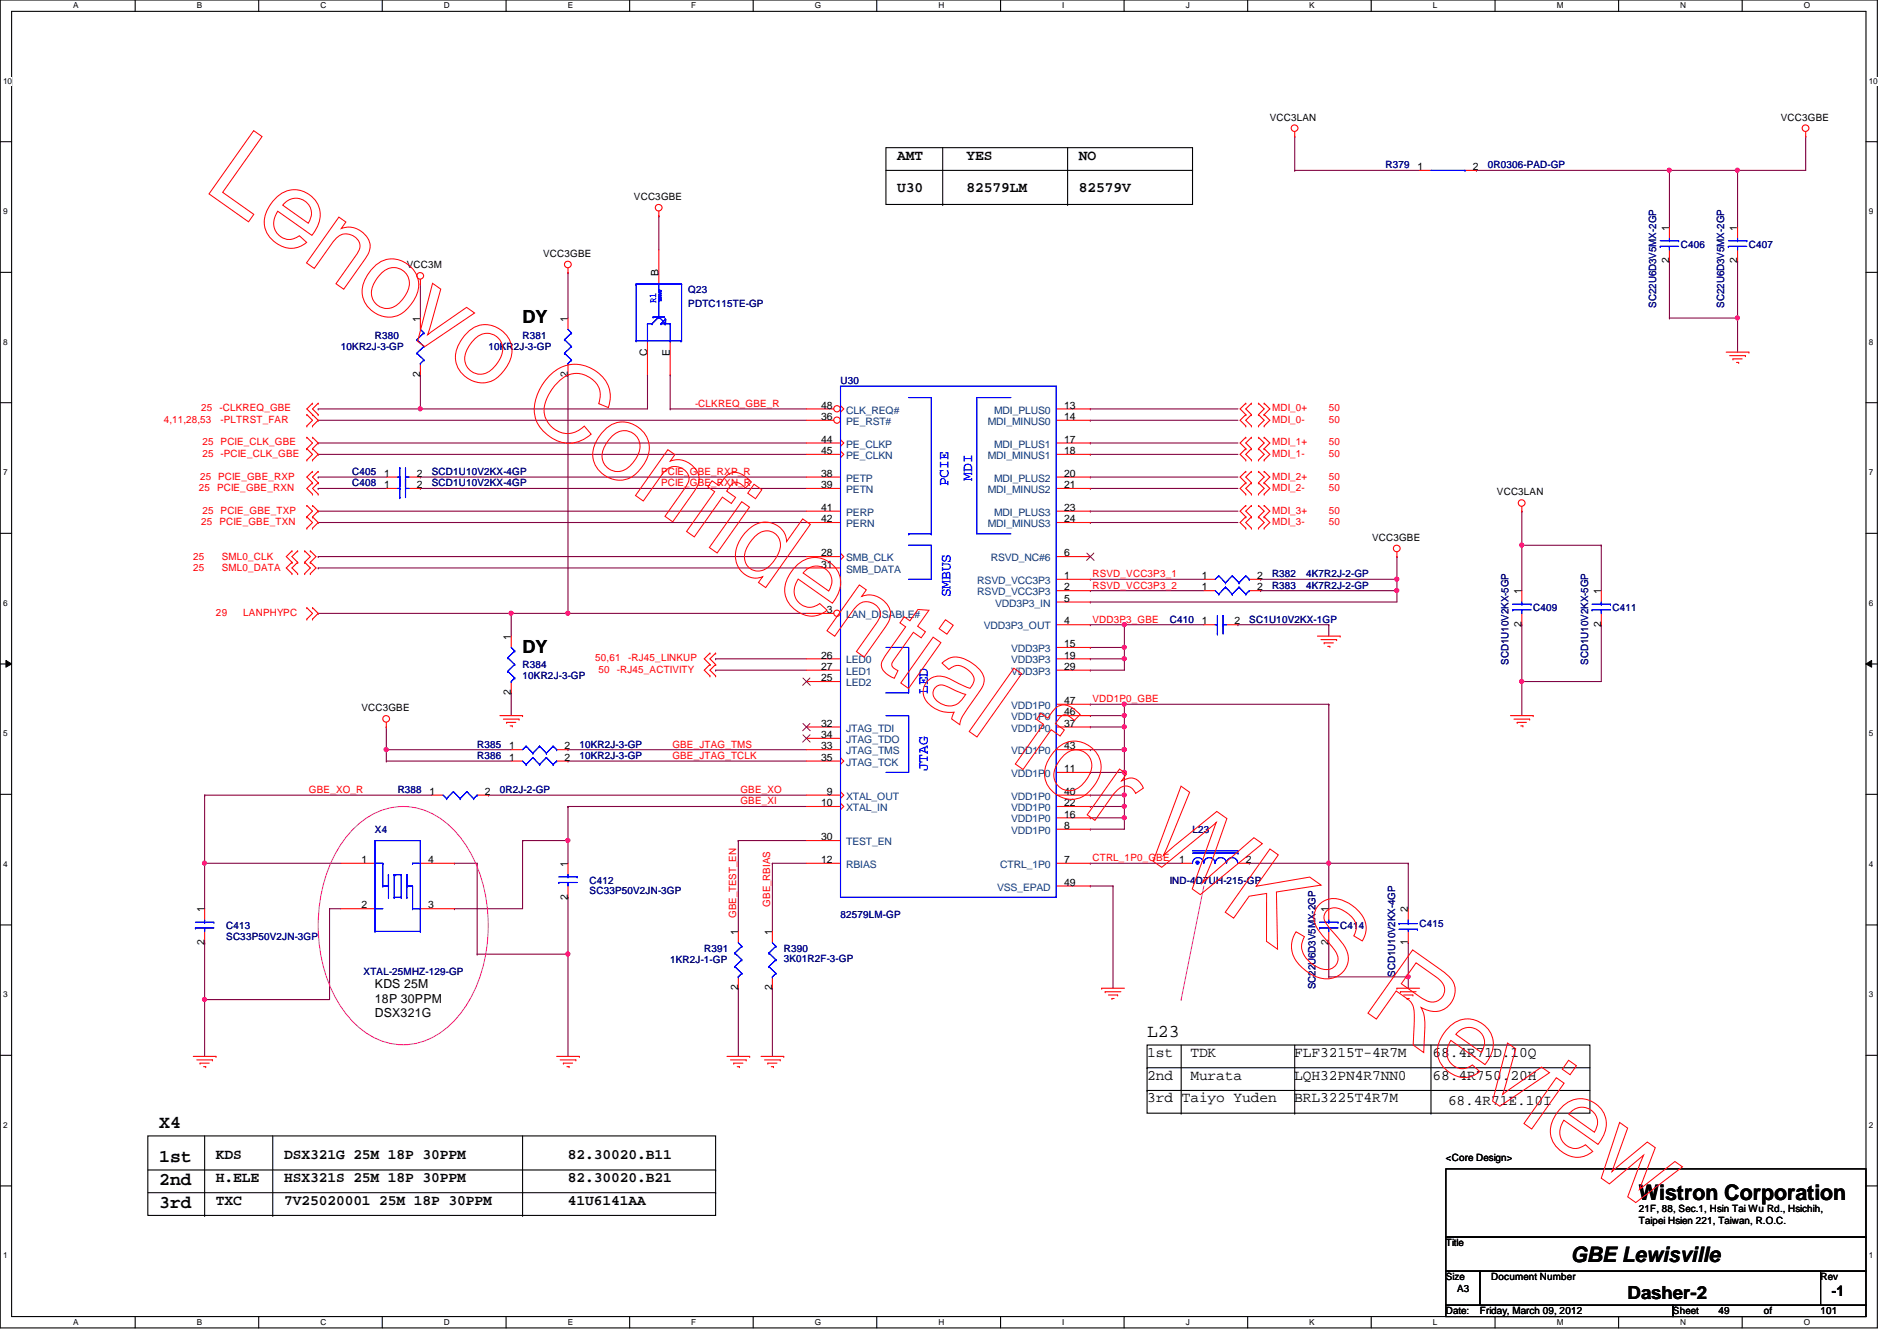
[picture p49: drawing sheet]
<svg xmlns="http://www.w3.org/2000/svg" width="297mm" height="210mm" viewBox="0 0 297 210" stroke-linecap="round" stroke-linejoin="round" font-family="sans-serif">
<defs><g id="words">
<g font-size="3.3">
<text x="256.6" y="187.9">Wistron Corporation</text>
<text x="246" y="197.6">GBE Lewisville</text>
</g>
<g font-size="2.8">
<text x="81.8" y="50.6">DY</text>
<text x="81.8" y="102.2">DY</text>
<text x="179.6" y="162.3">L23</text>
<text x="24.9" y="176.6">X4</text>
<text x="24.9" y="181.9">1st</text>
<text x="24.9" y="185.5">2nd</text>
<text x="24.9" y="189.1">3rd</text>
<text x="254.8" y="203.4">Dasher-2</text>
</g>
<g font-size="2.3">
<text x="140.5" y="25">AMT</text>
<text x="151.3" y="25">YES</text>
<text x="168.9" y="25">NO</text>
<text x="140.5" y="30.1">U30</text>
<text x="151.3" y="30.1">82579LM</text>
<text x="168.9" y="30.1">82579V</text>
<text x="179.6" y="165.4">1st</text>
<text x="186.4" y="165.4">TDK</text>
<text x="202.6" y="165.4">FLF3215T-4R7M</text>
<text x="224.3" y="165.4">68.4R71D.10Q</text>
<text x="179.6" y="169">2nd</text>
<text x="179.6" y="172.6">3rd Taiyo Yuden</text>
<text x="186.4" y="169">Murata</text>
<text x="202.6" y="169">LQH32PN4R7NN0</text>
<text x="202.6" y="172.6">BRL3225T4R7M</text>
<text x="224.3" y="169">68.4R750.20H</text>
<text x="226.7" y="172.9">68.4R71E.10I</text>
<text x="33.8" y="181.4">KDS</text>
<text x="33.8" y="185">H.ELE</text>
<text x="44.5" y="181.4">DSX321G 25M 18P 30PPM</text>
<text x="44.5" y="185">HSX321S 25M 18P 30PPM</text>
<text x="88.9" y="181.4">82.30020.B11</text>
<text x="88.9" y="185">82.30020.B21</text>
<text x="33.8" y="188.6">TXC</text>
<text x="44.5" y="188.6">7V25020001 25M 18P 30PPM</text>
<text x="88.9" y="188.6">41U6141AA</text>
<text x="286.8" y="202.9">-1</text>
</g>
<g font-size="2.3" fill="#00f">
<text x="148.5" y="76.1" transform="rotate(-90 148.5 76.1)">PCIE</text>
<text x="152.2" y="75.2" transform="rotate(-90 152.2 75.2)">MDI</text>
<text x="148.8" y="93.5" transform="rotate(-90 148.8 93.5)">SMBUS</text>
<text x="145.3" y="108.6" transform="rotate(-90 145.3 108.6)">LED</text>
<text x="145.3" y="120.7" transform="rotate(-90 145.3 120.7)">JTAG</text>
</g>
<g font-size="1.9">
<text x="58.7" y="154.7">KDS 25M</text>
<text x="58.7" y="157">18P 30PPM</text>
<text x="58.7" y="159.3">DSX321G</text>
</g>
<g font-size="1.6">
<text x="198.8" y="18.9">VCC3LAN</text>
<text x="278.8" y="18.9">VCC3GBE</text>
<text x="222" y="26.6">1</text>
<text x="230.6" y="26.6">2</text>
<text x="99.3" y="31.3">VCC3GBE</text>
<text x="63.7" y="42">VCC3M</text>
<text x="85" y="40.2">VCC3GBE</text>
<text x="261.4" y="41.2" transform="rotate(-90 261.4 41.2)">2</text>
<text x="261.4" y="36.1" transform="rotate(-90 261.4 36.1)">1</text>
<text x="272" y="41.2" transform="rotate(-90 272 41.2)">2</text>
<text x="272" y="36.1" transform="rotate(-90 272 36.1)">1</text>
<text x="103.1" y="43.2" transform="rotate(-90 103.1 43.2)">B</text>
<text x="65.8" y="50.3" transform="rotate(-90 65.8 50.3)">1</text>
<text x="88.9" y="50.3" transform="rotate(-90 88.9 50.3)">1</text>
<text x="65.8" y="59" transform="rotate(-90 65.8 59)">2</text>
<text x="88.9" y="59" transform="rotate(-90 88.9 59)">2</text>
<text x="101.3" y="55.8" transform="rotate(-90 101.3 55.8)">C</text>
<text x="104.9" y="55.7" transform="rotate(-90 104.9 55.7)">E</text>
<text x="128.6" y="65.7">36</text>
<text x="128.6" y="64">48</text>
<text x="166.6" y="64">13</text>
<text x="166.6" y="65.7">14</text>
<text x="128.6" y="69.3">44</text>
<text x="128.6" y="71.1">45</text>
<text x="166.6" y="69.3">17</text>
<text x="166.6" y="71.1">18</text>
<text x="60.2" y="76.4">1</text>
<text x="60.2" y="74.6">1</text>
<text x="65.3" y="76.4">2</text>
<text x="65.3" y="74.6">2</text>
<text x="128.6" y="74.6">38</text>
<text x="128.6" y="76.4">39</text>
<text x="166.6" y="74.6">20</text>
<text x="166.6" y="76.4">21</text>
<text x="234.4" y="77.6">VCC3LAN</text>
<text x="128.6" y="80">41</text>
<text x="128.6" y="81.7">42</text>
<text x="166.6" y="80">23</text>
<text x="166.6" y="81.7">24</text>
<text x="128.6" y="87.1">28</text>
<text x="128.6" y="88.9">31</text>
<text x="166.6" y="87.1">6</text>
<text x="214.8" y="84.7">VCC3GBE</text>
<text x="129.5" y="96">3</text>
<text x="166.6" y="90.6">1</text>
<text x="166.6" y="92.4">2</text>
<text x="166.6" y="94.2">5</text>
<text x="188.2" y="90.6">1</text>
<text x="188.2" y="92.4">1</text>
<text x="196.8" y="90.6">2</text>
<text x="196.8" y="92.4">2</text>
<text x="238.2" y="93" transform="rotate(-90 238.2 93)">1</text>
<text x="250.7" y="93" transform="rotate(-90 250.7 93)">1</text>
<text x="80" y="100.1" transform="rotate(-90 80 100.1)">1</text>
<text x="166.6" y="97.7">4</text>
<text x="166.6" y="101.3">15</text>
<text x="188.2" y="97.7">1</text>
<text x="193.3" y="97.7">2</text>
<text x="238.2" y="98.1" transform="rotate(-90 238.2 98.1)">2</text>
<text x="250.7" y="98.1" transform="rotate(-90 250.7 98.1)">2</text>
<text x="128.6" y="106.6">25</text>
<text x="128.6" y="103.1">26</text>
<text x="128.6" y="104.9">27</text>
<text x="166.6" y="103.1">19</text>
<text x="166.6" y="104.9">29</text>
<text x="56.6" y="111.3">VCC3GBE</text>
<text x="80" y="108.8" transform="rotate(-90 80 108.8)">2</text>
<text x="128.6" y="113.7">32</text>
<text x="166.6" y="113.7">37</text>
<text x="166.6" y="112">46</text>
<text x="166.6" y="110.2">47</text>
<text x="79.7" y="117.3">1</text>
<text x="79.7" y="119.1">1</text>
<text x="88.4" y="117.3">2</text>
<text x="88.4" y="119.1">2</text>
<text x="128.6" y="117.3">33</text>
<text x="128.6" y="115.5">34</text>
<text x="128.6" y="119.1">35</text>
<text x="166.6" y="117.3">43</text>
<text x="67.3" y="124.4">1</text>
<text x="75.9" y="124.4">2</text>
<text x="129.5" y="124.4">9</text>
<text x="166.6" y="120.9">11</text>
<text x="166.6" y="124.4">40</text>
<text x="128.6" y="126.2">10</text>
<text x="128.6" y="131.5">30</text>
<text x="166.6" y="129.8">8</text>
<text x="166.6" y="128">16</text>
<text x="166.6" y="126.2">22</text>
<text x="56.6" y="135.1">1</text>
<text x="67.1" y="135.1">4</text>
<text x="88.9" y="135.7" transform="rotate(-90 88.9 135.7)">1</text>
<text x="128.6" y="135.1">12</text>
<text x="166.6" y="135.1">7</text>
<text x="184.6" y="135.1">1</text>
<text x="195.1" y="135.1">2</text>
<text x="32" y="142.8" transform="rotate(-90 32 142.8)">1</text>
<text x="56.6" y="142.2">2</text>
<text x="67.1" y="142.2">3</text>
<text x="88.9" y="140.8" transform="rotate(-90 88.9 140.8)">2</text>
<text x="166.6" y="138.6">49</text>
<text x="208" y="142.8" transform="rotate(-90 208 142.8)">1</text>
<text x="220.5" y="142.8" transform="rotate(-90 220.5 142.8)">2</text>
<text x="32" y="147.9" transform="rotate(-90 32 147.9)">2</text>
<text x="115.6" y="146.3" transform="rotate(-90 115.6 146.3)">1</text>
<text x="120.9" y="146.3" transform="rotate(-90 120.9 146.3)">1</text>
<text x="208" y="147.9" transform="rotate(-90 208 147.9)">2</text>
<text x="220.5" y="147.9" transform="rotate(-90 220.5 147.9)">1</text>
<text x="115.6" y="155" transform="rotate(-90 115.6 155)">2</text>
<text x="120.9" y="155" transform="rotate(-90 120.9 155)">2</text>
<text x="226.4" y="181.7">&lt;Core Design&gt;</text>
<text x="256.6" y="189.7">21F, 88, Sec.1, Hsin Tai Wu Rd., Hsichih,</text>
<text x="256.6" y="191.6">Taipei Hsien 221, Taiwan, R.O.C.</text>
<text x="226.4" y="195.1">Title</text>
<text x="226.4" y="200.4">Size</text>
<text x="228.2" y="202.2">A3</text>
<text x="233.5" y="200.4">Document Number</text>
<text x="285.1" y="200.4">Rev</text>
<text x="226.4" y="205.7">Date:</text>
<text x="231.7" y="205.7">Friday, March 09, 2012</text>
<text x="262" y="205.7">Sheet</text>
<text x="269.1" y="205.7">49</text>
<text x="276.2" y="205.7">of</text>
<text x="285.1" y="205.7">101</text>
</g>
<g font-size="1.6" fill="#000080">
<text x="217" y="26.3">R379</text>
<text x="233" y="26.3">0R0306-PAD-GP</text>
<text x="263.2" y="38.8">C406</text>
<text x="273.9" y="38.8">C407</text>
<text x="107.8" y="45.9">Q23</text>
<text x="58.7" y="53">R380</text>
<text x="81.8" y="53">R381</text>
<text x="107.8" y="48">PDTC115TE-GP</text>
<text x="259.3" y="48.2" transform="rotate(-90 259.3 48.2)">SC22U6D3V5MX-2GP</text>
<text x="270" y="48.2" transform="rotate(-90 270 48.2)">SC22U6D3V5MX-2GP</text>
<text x="53.4" y="54.8">10KR2J-3-GP</text>
<text x="76.5" y="54.8">10KR2J-3-GP</text>
<text x="131.6" y="60.1">U30</text>
<text x="55.2" y="76.1">C408</text>
<text x="55.2" y="74.3">C405</text>
<text x="67.6" y="76.1">SCD1U10V2KX-4GP</text>
<text x="67.6" y="74.3">SCD1U10V2KX-4GP</text>
<text x="199.2" y="90.3">R382</text>
<text x="199.2" y="92.1">R383</text>
<text x="204.5" y="90.3">4K7R2J-2-GP</text>
<text x="204.5" y="92.1">4K7R2J-2-GP</text>
<text x="240.1" y="95.7">C409</text>
<text x="252.5" y="95.7">C411</text>
<text x="183.2" y="97.5">C410</text>
<text x="195.6" y="97.5">SC1U10V2KX-1GP</text>
<text x="81.8" y="104.6">R384</text>
<text x="81.8" y="106.3">10KR2J-3-GP</text>
<text x="236.2" y="104" transform="rotate(-90 236.2 104)">SCD1U10V2KX-5GP</text>
<text x="248.7" y="104" transform="rotate(-90 248.7 104)">SCD1U10V2KX-5GP</text>
<text x="74.7" y="117">R385</text>
<text x="74.7" y="118.8">R386</text>
<text x="90.7" y="117">10KR2J-3-GP</text>
<text x="90.7" y="118.8">10KR2J-3-GP</text>
<text x="62.3" y="124.1">R388</text>
<text x="78.3" y="124.1">0R2J-2-GP</text>
<text x="58.7" y="130.3">X4</text>
<text x="186.7" y="130.3">L23</text>
<text x="92.3" y="138.3">C412</text>
<text x="92.3" y="140">SC33P50V2JN-3GP</text>
<text x="131.6" y="143.7">82579LM-GP</text>
<text x="183.2" y="138.3">IND-4D7UH-215-GP</text>
<text x="35.4" y="145.5">C413</text>
<text x="35.4" y="147.1">SC33P50V2JN-3GP</text>
<text x="110.3" y="149">R391</text>
<text x="122.7" y="149">R390</text>
<text x="209.8" y="145.5">C414</text>
<text x="222.3" y="145.1">C415</text>
<text x="56.9" y="152.6">XTAL-25MHZ-129-GP</text>
<text x="104.9" y="150.8">1KR2J-1-GP</text>
<text x="122.7" y="150.6">3K01R2F-3-GP</text>
<text x="206" y="154.9" transform="rotate(-90 206 154.9)">SC22U6D3V5MX-2GP</text>
<text x="218.4" y="152.9" transform="rotate(-90 218.4 152.9)">SCD1U10V2KX-4GP</text>
</g>
<text font-size="1.6" fill="#00f" x="102.7" y="47.5" transform="rotate(-90 102.7 47.5)">R1</text>
<g font-size="1.6" fill="#f00">
<text x="31.5" y="64.4">25</text>
<text x="34.4" y="64.4">-CLKREQ_GBE</text>
<text x="108.8" y="63.7">-CLKREQ_GBE_R</text>
<text x="199.2" y="64.4">MDI_0+</text>
<text x="208.1" y="64.4">50</text>
<text x="25.7" y="66.2">4,11,28,53</text>
<text x="31.7" y="69.7">25 PCIE_CLK_GBE</text>
<text x="31.7" y="71.5">25 -PCIE_CLK_GBE</text>
<text x="34.5" y="66.2">-PLTRST_FAR</text>
<text x="199.2" y="66.2">MDI_0-</text>
<text x="199.2" y="69.7">MDI_1+</text>
<text x="199.2" y="71.5">MDI_1-</text>
<text x="208.1" y="66.2">50</text>
<text x="208.1" y="69.7">50</text>
<text x="208.1" y="71.5">50</text>
<text x="31.2" y="76.8">25 PCIE_GBE_RXN</text>
<text x="31.3" y="75.1">25 PCIE_GBE_RXP</text>
<text x="103.5" y="76.1">PCIE_GBE_RXN_R</text>
<text x="103.5" y="74.3">PCIE_GBE_RXP_R</text>
<text x="199.2" y="75.1">MDI_2+</text>
<text x="199.2" y="76.8">MDI_2-</text>
<text x="208.1" y="75.1">50</text>
<text x="208.1" y="76.8">50</text>
<text x="31.5" y="82.2">25</text>
<text x="31.7" y="80.4">25 PCIE_GBE_TXP</text>
<text x="34.4" y="82.2">PCIE_GBE_TXN</text>
<text x="199.2" y="80.4">MDI_3+</text>
<text x="199.2" y="82.2">MDI_3-</text>
<text x="208.1" y="80.4">50</text>
<text x="208.1" y="82.2">50</text>
<text x="30.3" y="87.7">25</text>
<text x="30.3" y="89.5">25</text>
<text x="34.7" y="87.7">SML0_CLK</text>
<text x="34.7" y="89.5">SML0_DATA</text>
<text x="171.1" y="90.3">RSVD_VCC3P3_1</text>
<text x="171.1" y="92.1">RSVD_VCC3P3_2</text>
<text x="33.8" y="96.4">29</text>
<text x="38.1" y="96.4">LANPHYPC</text>
<text x="171.1" y="97.5">VDD3P3_GBE</text>
<text x="93.2" y="103.5">50,61</text>
<text x="93.7" y="105.3">50</text>
<text x="96.6" y="105.3">-RJ45_ACTIVITY</text>
<text x="98.4" y="103.5">-RJ45_LINKUP</text>
<text x="171.1" y="109.9">VDD1P0_GBE</text>
<text x="105.3" y="117">GBE_JTAG_TMS</text>
<text x="105.3" y="118.8">GBE_JTAG_TCLK</text>
<text x="48.4" y="124.1">GBE_XO_R</text>
<text x="115.9" y="124.1">GBE_XO</text>
<text x="115.9" y="125.9">GBE_XI</text>
<text x="171.1" y="134.8">CTRL_1P0_GBE</text>
<text x="115.3" y="143.7" transform="rotate(-90 115.3 143.7)">GBE_TEST_EN</text>
<text x="120.6" y="141.9" transform="rotate(-90 120.6 141.9)">GBE_RBIAS</text>
</g>
<g font-size="1.6" fill="#004080">
<text x="132.5" y="64.7">CLK_REQ#</text>
<text x="155.7" y="64.7">MDI_PLUS0</text>
<text x="132.5" y="66.5">PE_RST#</text>
<text x="132.5" y="70.1">PE_CLKP</text>
<text x="132.5" y="71.8">PE_CLKN</text>
<text x="154.7" y="66.5">MDI_MINUS0</text>
<text x="154.7" y="71.8">MDI_MINUS1</text>
<text x="155.7" y="70.1">MDI_PLUS1</text>
<text x="132.5" y="75.4">PETP</text>
<text x="132.5" y="77.2">PETN</text>
<text x="154.7" y="77.2">MDI_MINUS2</text>
<text x="155.7" y="75.4">MDI_PLUS2</text>
<text x="132.5" y="80.7">PERP</text>
<text x="132.5" y="82.5">PERN</text>
<text x="154.7" y="82.5">MDI_MINUS3</text>
<text x="155.7" y="80.7">MDI_PLUS3</text>
<text x="132.5" y="87.8">SMB_CLK</text>
<text x="132.5" y="89.6">SMB_DATA</text>
<text x="155.1" y="87.8">RSVD_NC#6</text>
<text x="153" y="91.4">RSVD_VCC3P3</text>
<text x="153" y="93.2">RSVD_VCC3P3</text>
<text x="155.8" y="95">VDD3P3_IN</text>
<text x="132.5" y="96.7">LAN_DISABLE#</text>
<text x="154" y="98.5">VDD3P3_OUT</text>
<text x="132.5" y="107.4">LED2</text>
<text x="132.5" y="103.8">LED0</text>
<text x="132.5" y="105.6">LED1</text>
<text x="158.3" y="102.1">VDD3P3</text>
<text x="158.3" y="103.8">VDD3P3</text>
<text x="158.3" y="105.6">VDD3P3</text>
<text x="158.3" y="112.7">VDD1P0</text>
<text x="158.3" y="111">VDD1P0</text>
<text x="132.5" y="114.5">JTAG_TDI</text>
<text x="132.5" y="118.1">JTAG_TMS</text>
<text x="132.5" y="116.3">JTAG_TDO</text>
<text x="132.5" y="119.8">JTAG_TCK</text>
<text x="158.3" y="114.5">VDD1P0</text>
<text x="158.3" y="118.1">VDD1P0</text>
<text x="132.5" y="125.2">XTAL_OUT</text>
<text x="158.3" y="121.6">VDD1P0</text>
<text x="158.3" y="125.2">VDD1P0</text>
<text x="132.5" y="127">XTAL_IN</text>
<text x="158.3" y="130.5">VDD1P0</text>
<text x="158.3" y="128.7">VDD1P0</text>
<text x="158.3" y="127">VDD1P0</text>
<text x="132.5" y="135.8">RBIAS</text>
<text x="132.5" y="132.3">TEST_EN</text>
<text x="156.6" y="135.8">CTRL_1P0</text>
<text x="156.1" y="139.4">VSS_EPAD</text>
</g>
<g font-size="1.3">
<text x="11.5" y="1.3">A</text>
<text x="30.8" y="1.3">B</text>
<text x="50.2" y="1.3">C</text>
<text x="69.5" y="1.3">D</text>
<text x="88.9" y="1.3">E</text>
<text x="108.2" y="1.3">F</text>
<text x="127.6" y="1.3">G</text>
<text x="146.9" y="1.3">H</text>
<text x="166.3" y="1.3">I</text>
<text x="185.7" y="1.3">J</text>
<text x="205" y="1.3">K</text>
<text x="224.4" y="1.3">L</text>
<text x="243.8" y="1.3">M</text>
<text x="263.1" y="1.3">N</text>
<text x="282.4" y="1.3">O</text>
<text x=".5" y="13.1">10</text>
<text x="292.6" y="13.1">10</text>
<text x=".5" y="33.5">9</text>
<text x="292.6" y="33.5">9</text>
<text x=".5" y="54">8</text>
<text x="292.6" y="54">8</text>
<text x=".5" y="74.4">7</text>
<text x="292.6" y="74.4">7</text>
<text x=".5" y="94.8">6</text>
<text x="292.6" y="94.8">6</text>
<text x=".5" y="115.3">5</text>
<text x="292.6" y="115.3">5</text>
<text x=".5" y="135.7">4</text>
<text x="292.6" y="135.7">4</text>
<text x=".5" y="156.1">3</text>
<text x="292.6" y="156.1">3</text>
<text x=".5" y="176.5">2</text>
<text x="292.6" y="176.5">2</text>
<text x=".5" y="197">1</text>
<text x="292.6" y="197">1</text>
<text x="11.5" y="207.4">A</text>
<text x="30.8" y="207.4">B</text>
<text x="50.2" y="207.4">C</text>
<text x="69.5" y="207.4">D</text>
<text x="88.9" y="207.4">E</text>
<text x="108.2" y="207.4">F</text>
<text x="127.6" y="207.4">G</text>
<text x="146.9" y="207.4">H</text>
<text x="166.3" y="207.4">I</text>
<text x="185.7" y="207.4">J</text>
<text x="205" y="207.4">K</text>
<text x="224.4" y="207.4">L</text>
<text x="243.8" y="207.4">M</text>
<text x="263.1" y="207.4">N</text>
<text x="282.4" y="207.4">O</text>
</g>
</g></defs>
<path d="M0 0h294v207.9h-294zM1.8 1.8h290.4v204.3h-290.4z" fill="none" stroke="#000" stroke-width=".17"/>
<g fill="#fff">
<path d="M11.5 .2h.8v1.4h-.8z"/>
<path d="M11.5 206.2h.8v1.4h-.8z"/>
</g>
<path d="M21.2 0v1.8M21.2 206.1v1.8" fill="none" stroke="#000" stroke-width=".17"/>
<g fill="#fff">
<path d="M30.8 .2h.8v1.4h-.8z"/>
<path d="M30.8 206.2h.8v1.4h-.8z"/>
</g>
<path d="M40.5 0v1.8M40.5 206.1v1.8" fill="none" stroke="#000" stroke-width=".17"/>
<g fill="#fff">
<path d="M50.2 .2h.9v1.4h-.9z"/>
<path d="M50.2 206.2h.9v1.4h-.9z"/>
</g>
<path d="M59.9 0v1.8M59.9 206.1v1.8" fill="none" stroke="#000" stroke-width=".17"/>
<g fill="#fff">
<path d="M69.5 .2h.9v1.4h-.9z"/>
<path d="M69.5 206.2h.9v1.4h-.9z"/>
</g>
<path d="M79.2 0v1.8M79.2 206.1v1.8" fill="none" stroke="#000" stroke-width=".17"/>
<g fill="#fff">
<path d="M88.9 .2h.8v1.4h-.8z"/>
<path d="M88.9 206.2h.8v1.4h-.8z"/>
</g>
<path d="M98.6 0v1.8M98.6 206.1v1.8" fill="none" stroke="#000" stroke-width=".17"/>
<g fill="#fff">
<path d="M108.2 .2h.8v1.4h-.8z"/>
<path d="M108.2 206.2h.8v1.4h-.8z"/>
</g>
<path d="M117.9 0v1.8M117.9 206.1v1.8" fill="none" stroke="#000" stroke-width=".17"/>
<g fill="#fff">
<path d="M127.6 .2h1v1.4h-1z"/>
<path d="M127.6 206.2h1v1.4h-1z"/>
</g>
<path d="M137.3 0v1.8M137.3 206.1v1.8" fill="none" stroke="#000" stroke-width=".17"/>
<g fill="#fff">
<path d="M146.9 .2h.9v1.4h-.9z"/>
<path d="M146.9 206.2h.9v1.4h-.9z"/>
</g>
<path d="M156.7 0v1.8M156.7 206.1v1.8" fill="none" stroke="#000" stroke-width=".17"/>
<g fill="#fff">
<path d="M166.3 .2h.3v1.4h-.3z"/>
<path d="M166.3 206.2h.3v1.4h-.3z"/>
</g>
<path d="M176 0v1.8M176 206.1v1.8" fill="none" stroke="#000" stroke-width=".17"/>
<g fill="#fff">
<path d="M185.7 .2h.6v1.4h-.6z"/>
<path d="M185.7 206.2h.6v1.4h-.6z"/>
</g>
<path d="M195.4 0v1.8M195.4 206.1v1.8" fill="none" stroke="#000" stroke-width=".17"/>
<g fill="#fff">
<path d="M205 .2h.8v1.4h-.8z"/>
<path d="M205 206.2h.8v1.4h-.8z"/>
</g>
<path d="M214.7 0v1.8M214.7 206.1v1.8" fill="none" stroke="#000" stroke-width=".17"/>
<g fill="#fff">
<path d="M224.4 .2h.6v1.4h-.6z"/>
<path d="M224.4 206.2h.6v1.4h-.6z"/>
</g>
<path d="M234.1 0v1.8M234.1 206.1v1.8" fill="none" stroke="#000" stroke-width=".17"/>
<g fill="#fff">
<path d="M243.8 .2h.9v1.4h-.9z"/>
<path d="M243.8 206.2h.9v1.4h-.9z"/>
</g>
<path d="M253.4 0v1.8M253.4 206.1v1.8" fill="none" stroke="#000" stroke-width=".17"/>
<g fill="#fff">
<path d="M263.1 .2h.9v1.4h-.9z"/>
<path d="M263.1 206.2h.9v1.4h-.9z"/>
</g>
<path d="M272.8 0v1.8M272.8 206.1v1.8" fill="none" stroke="#000" stroke-width=".17"/>
<g fill="#fff">
<path d="M282.4 .2h1v1.4h-1z"/>
<path d="M282.4 206.2h1v1.4h-1z"/>
<path d="M.5 12h1.4v1.4h-1.4z"/>
<path d="M292.6 12h1.4v1.4h-1.4z"/>
<path d="M.5 32.4h.7v1.4h-.7z"/>
<path d="M292.6 32.4h.7v1.4h-.7z"/>
</g>
<path d="M0 22.2h1.8M292.2 22.2h1.8" fill="none" stroke="#000" stroke-width=".17"/>
<g fill="#fff">
<path d="M.5 52.8h.7v1.4h-.7z"/>
<path d="M292.6 52.8h.7v1.4h-.7z"/>
</g>
<path d="M0 42.6h1.8M292.2 42.6h1.8" fill="none" stroke="#000" stroke-width=".17"/>
<g fill="#fff">
<path d="M.5 73.2h.7v1.4h-.7z"/>
<path d="M292.6 73.2h.7v1.4h-.7z"/>
</g>
<path d="M0 63h1.8M292.2 63h1.8" fill="none" stroke="#000" stroke-width=".17"/>
<g fill="#fff">
<path d="M.5 93.7h.7v1.4h-.7z"/>
<path d="M292.6 93.7h.7v1.4h-.7z"/>
</g>
<path d="M0 83.5h1.8M292.2 83.5h1.8" fill="none" stroke="#000" stroke-width=".17"/>
<g fill="#fff">
<path d="M.5 114.1h.7v1.4h-.7z"/>
<path d="M292.6 114.1h.7v1.4h-.7z"/>
</g>
<path d="M0 103.9h1.8M292.2 103.9h1.8" fill="none" stroke="#000" stroke-width=".17"/>
<path d="M.9 103.4l.9 .5-.9 .5zM292.2 103.9l.9-.5v1z" fill="#000"/>
<path d="M.9 103.4l.9 .5-.9 .5zM292.2 103.9l.9-.5v1z" fill="none" stroke="#000" stroke-width=".16"/>
<g fill="#fff">
<path d="M.5 134.5h.7v1.4h-.7z"/>
<path d="M292.6 134.5h.7v1.4h-.7z"/>
</g>
<path d="M0 124.3h1.8M292.2 124.3h1.8" fill="none" stroke="#000" stroke-width=".17"/>
<g fill="#fff">
<path d="M.5 155h.7v1.4h-.7z"/>
<path d="M292.6 155h.7v1.4h-.7z"/>
</g>
<path d="M0 144.8h1.8M292.2 144.8h1.8" fill="none" stroke="#000" stroke-width=".17"/>
<g fill="#fff">
<path d="M.5 175.4h.7v1.4h-.7z"/>
<path d="M292.6 175.4h.7v1.4h-.7z"/>
</g>
<path d="M0 165.2h1.8M292.2 165.2h1.8" fill="none" stroke="#000" stroke-width=".17"/>
<g fill="#fff">
<path d="M.5 195.8h.7v1.4h-.7z"/>
<path d="M292.6 195.8h.7v1.4h-.7z"/>
</g>
<path d="M0 185.6h1.8M292.2 185.6h1.8" fill="none" stroke="#000" stroke-width=".17"/>
<path d="M60.5 117.3h.1M60.5 117.3v1.8" fill="none" stroke="#800040" stroke-width=".17"/>
<circle cx="60.5" cy="117.3" r=".32" fill="#f0f"/>
<circle cx="60.5" cy="117.3" r=".32" fill="none" stroke="#f0f" stroke-width=".17"/>
<path d="M202.7 26.7h.1M202.7 26.7h19.6M88.9 58.7h.1M88.9 58.7v37.3M170.7 90.7h.1M170.7 90.7h17.8M112.1 104.9h.1M112.1 104.9h14.2" fill="none" stroke="#800040" stroke-width=".17"/>
<circle cx="88.9" cy="96" r=".32" fill="#f0f"/>
<circle cx="88.9" cy="96" r=".32" fill="none" stroke="#f0f" stroke-width=".17"/>
<path d="M88.9 131.6h.1M88.9 131.6v3.5" fill="none" stroke="#800040" stroke-width=".17"/>
<circle cx="88.9" cy="131.5" r=".32" fill="#f0f"/>
<circle cx="88.9" cy="131.5" r=".32" fill="none" stroke="#f0f" stroke-width=".17"/>
<path d="M176.1 97.8h.1M176.1 97.8h12.4M32 124.5h.1M32 124.5h35.6M74.7 135.1h.1M74.7 135.1v14.3M115.6 131.6h.1M115.6 131.6h10.7" fill="none" stroke="#800040" stroke-width=".17"/>
<circle cx="176" cy="97.8" r=".32" fill="#f0f"/>
<circle cx="176" cy="97.8" r=".32" fill="none" stroke="#f0f" stroke-width=".17"/>
<path d="M218.7 87.1h.1M218.7 90.7h.1M218.7 87.1v5.4M170.7 104.9h.1M170.7 104.9h5.4M32 156.5h.1M32 156.5v8.9M51.6 142.2h.1M51.6 142.2v14.3M115.6 154.7h.1M115.6 154.7v10.7" fill="none" stroke="#800040" stroke-width=".17"/>
<circle cx="32" cy="156.4" r=".32" fill="#f0f"/>
<circle cx="32" cy="156.4" r=".32" fill="none" stroke="#f0f" stroke-width=".17"/>
<path d="M272.1 49.8h.1M272.1 49.8v5.3M238.3 85.3h.1M238.3 85.3h12.4M250.7 85.3h.1M250.7 85.3v7.2M88.9 117.3h.1M88.9 117.3h37.4" fill="none" stroke="#800040" stroke-width=".17"/>
<circle cx="238.3" cy="85.3" r=".32" fill="#f0f"/>
<circle cx="238.3" cy="85.3" r=".32" fill="none" stroke="#f0f" stroke-width=".17"/>
<path d="M49.8 65.8h.1M49.8 65.8h76.5M197.4 90.7h.1M197.4 90.7h21.3M238.3 80h.1M238.3 80v5.3M60.5 117.3h.1M60.5 113.8h.1M60.5 117.3h19.5M60.5 113.8v3.5" fill="none" stroke="#800040" stroke-width=".17"/>
<circle cx="218.7" cy="90.7" r=".32" fill="#f0f"/>
<circle cx="218.7" cy="90.7" r=".32" fill="none" stroke="#f0f" stroke-width=".17"/>
<path d="M32 135.1h.1M32 135.1v7.1" fill="none" stroke="#800040" stroke-width=".17"/>
<circle cx="32" cy="135.1" r=".32" fill="#f0f"/>
<circle cx="32" cy="135.1" r=".32" fill="none" stroke="#f0f" stroke-width=".17"/>
<g fill="none" stroke="#800040" stroke-width=".17">
<path d="M261.4 40.9h.1M261.4 49.8h.1M261.4 40.9v8.9M261.4 49.8h10.7M104.9 64h.1M104.9 64h21.4M49.8 88.9h.1M49.8 88.9h76.5M88.9 96h.1M88.9 96h37.4M170.7 97.8h.1M170.7 97.8h5.4"/>
<path d="M88.9 119.1h.1M88.9 119.1h37.4M115.6 131.6h.1M115.6 131.6v14.2M51.6 142.2h.1M51.6 142.2h1.8M74.7 149.4h.1M74.7 149.4h14.2"/>
</g>
<circle cx="272" cy="49.8" r=".32" fill="#f0f"/>
<circle cx="272" cy="49.8" r=".32" fill="none" stroke="#f0f" stroke-width=".17"/>
<g fill="none" stroke="#800040" stroke-width=".17">
<path d="M49.8 76.5h.1M49.8 74.7h.1M49.8 76.5h10.7M49.8 74.7h10.7M65.8 76.5h.1M65.8 74.7h.1M65.8 76.5h60.5M65.8 74.7h60.5M250.7 97.8h.1M250.7 97.8v8.9h-12.4M238.3 106.7h.1M32 135.1h.1"/>
<path d="M32 135.1h21.4"/>
</g>
<circle cx="238.3" cy="106.7" r=".32" fill="#f0f"/>
<circle cx="238.3" cy="106.7" r=".32" fill="none" stroke="#f0f" stroke-width=".17"/>
<path d="M49.8 96h.1M49.8 96h30.2M80 96h.1M80 96v3.6M170.7 92.5h.1M170.7 92.5h17.8M197.4 92.5h.1M197.4 92.5h21.3M238.3 106.7h.1M238.3 106.7v5.3" fill="none" stroke="#800040" stroke-width=".17"/>
<circle cx="218.7" cy="92.4" r=".32" fill="#f0f"/>
<circle cx="218.7" cy="92.4" r=".32" fill="none" stroke="#f0f" stroke-width=".17"/>
<path d="M231.2 26.7h.1M231.2 26.7h30.2M88.9 149.4h.1M88.9 149.4v16" fill="none" stroke="#800040" stroke-width=".17"/>
<circle cx="88.9" cy="149.3" r=".32" fill="#f0f"/>
<circle cx="88.9" cy="149.3" r=".32" fill="none" stroke="#f0f" stroke-width=".17"/>
<path d="M170.7 103.1h.1M170.7 103.1h5.4M88.9 140.5h.1M88.9 140.5v8.9" fill="none" stroke="#800040" stroke-width=".17"/>
<circle cx="176" cy="103.1" r=".32" fill="#f0f"/>
<circle cx="176" cy="103.1" r=".32" fill="none" stroke="#f0f" stroke-width=".17"/>
<g fill="none" stroke="#800040" stroke-width=".17">
<path d="M65.8 58.7h.1M65.8 58.7v5.3h-16M49.8 71.1h.1M49.8 64h.1M49.8 71.1h76.5M170.7 71.1h.1M170.7 64h.1M170.7 74.7h.1M170.7 65.8h.1M170.7 76.5h.1M170.7 69.3h.1M170.7 71.1h23.1"/>
<path d="M170.7 64h23.1M170.7 74.7h23.1M170.7 65.8h23.1M170.7 76.5h23.1M170.7 69.3h23.1M80 96h.1M80 96h8.9M170.7 80h.1M170.7 81.8h.1M170.7 80h23.1M170.7 81.8h23.1M193.8 97.8h.1"/>
<path d="M193.8 97.8h14.3M238.3 85.3h.1M238.3 85.3v7.2M170.7 101.3h.1M170.7 101.3h5.4M120.9 135.1h.1M120.9 135.1h5.4M71.2 142.2h.1M71.2 142.2h10.6"/>
</g>
<circle cx="80" cy="96" r=".32" fill="#f0f"/>
<circle cx="80" cy="96" r=".32" fill="none" stroke="#f0f" stroke-width=".17"/>
<g fill="none" stroke="#800040" stroke-width=".17">
<path d="M261.4 26.7h.1M261.4 26.7v8.9M272.1 26.7h.1M272.1 26.7h10.6M65.8 64h.1M65.8 64h35.6M170.7 94.2h.1M170.7 94.2h48M60.5 119.1h.1M60.5 119.1h19.5M80 108.5h.1M80 108.5v3.5"/>
<path d="M112.1 103.1h.1M112.1 103.1h14.2"/>
</g>
<circle cx="65.8" cy="64" r=".32" fill="#f0f"/>
<circle cx="65.8" cy="64" r=".32" fill="none" stroke="#f0f" stroke-width=".17"/>
<g fill="none" stroke="#800040" stroke-width=".17">
<path d="M202.7 21.3h.1M202.7 21.3v5.4M272.1 26.7h.1M272.1 26.7v8.9M282.7 21.3h.1M282.7 21.3v5.4M49.8 69.3h.1M49.8 69.3h76.5M49.8 87.1h.1M49.8 87.1h76.5M208.1 97.8h.1M208.1 97.8v1.8"/>
<path d="M218.7 92.5h.1M218.7 92.5v1.7M238.3 97.8h.1M238.3 97.8v8.9M71.2 135.1h.1M71.2 135.1h3.5M76.5 124.5h.1M76.5 124.5h49.8M81.8 131.6h.1M81.8 131.6v10.6M81.8 131.6h7.1M88.9 126.2h.1"/>
<path d="M88.9 126.2h37.4M120.9 135.1h.1M120.9 135.1v10.7M32 156.5h.1M32 156.5h19.6M120.9 154.7h.1M120.9 154.7v10.7"/>
</g>
<circle cx="272" cy="26.6" r=".32" fill="#f0f"/>
<circle cx="272" cy="26.6" r=".32" fill="none" stroke="#f0f" stroke-width=".17"/>
<g fill="none" stroke="#800040" stroke-width=".17">
<path d="M103.2 33.8h.1M103.2 33.8v5.3M261.4 26.7h.1M261.4 26.7h10.7M65.8 44.4h.1M65.8 44.4v5.4M88.9 42.7h.1M88.9 42.7v7.1M101.4 58.7h.1M101.4 58.7v5.3M104.9 58.7h.1M104.9 58.7v5.3"/>
<path d="M49.8 81.8h.1M49.8 80h.1M49.8 81.8h76.5M49.8 80h76.5M176.1 97.8h.1M176.1 97.8v3.5M176.1 103.1h.1M176.1 103.1v1.8M32 124.5h.1M32 124.5v10.6M32 147.6h.1M32 147.6v8.9"/>
</g>
<circle cx="261.4" cy="26.6" r=".32" fill="#f0f"/>
<circle cx="261.4" cy="26.6" r=".32" fill="none" stroke="#f0f" stroke-width=".17"/>
<path d="M272.1 40.9h.1M272.1 40.9v8.9M176.1 101.3h.1M176.1 101.3v1.8M88.9 126.2h.1M88.9 126.2v5.4" fill="none" stroke="#800040" stroke-width=".17"/>
<circle cx="176" cy="101.3" r=".32" fill="#f0f"/>
<circle cx="176" cy="101.3" r=".32" fill="none" stroke="#f0f" stroke-width=".17"/>
<path d="M208.1 147.6h.1M208.1 152.9h.1M208.1 147.6v5.3M208.1 152.9h12.4" fill="none" stroke="#800040" stroke-width=".17"/>
<circle cx="220.5" cy="152.9" r=".32" fill="#f0f"/>
<circle cx="220.5" cy="152.9" r=".32" fill="none" stroke="#f0f" stroke-width=".17"/>
<path d="M208.1 135.1h.1M208.1 135.1v7.1M220.5 147.6h.1M220.5 147.6v5.3" fill="none" stroke="#800040" stroke-width=".17"/>
<circle cx="208" cy="135.1" r=".32" fill="#f0f"/>
<circle cx="208" cy="135.1" r=".32" fill="none" stroke="#f0f" stroke-width=".17"/>
<path d="M170.7 112h.1M176.1 110.2h.1M176.1 110.2v1.8h-5.4M170.7 135.1h.1M170.7 135.1h14.3M195.6 135.1h.1M195.6 135.1h24.9M208.1 135.1h.1M220.5 135.1h.1M220.5 135.1v7.1M220.5 152.9h.1M220.5 152.9v1.8" fill="none" stroke="#800040" stroke-width=".17"/>
<circle cx="176" cy="112" r=".32" fill="#f0f"/>
<circle cx="176" cy="112" r=".32" fill="none" stroke="#f0f" stroke-width=".17"/>
<path d="M170.7 113.8h.1M176.1 112h.1M176.1 112v1.8h-5.4M170.7 126.2h.1M170.7 126.2h5.4" fill="none" stroke="#800040" stroke-width=".17"/>
<circle cx="176" cy="126.2" r=".32" fill="#f0f"/>
<circle cx="176" cy="126.2" r=".32" fill="none" stroke="#f0f" stroke-width=".17"/>
<path d="M170.7 128h.1M170.7 128h5.4" fill="none" stroke="#800040" stroke-width=".17"/>
<circle cx="176" cy="128" r=".32" fill="#f0f"/>
<circle cx="176" cy="128" r=".32" fill="none" stroke="#f0f" stroke-width=".17"/>
<path d="M170.7 129.8h.1M170.7 124.5h.1M170.7 124.5h5.4M176.1 128h.1M176.1 128v1.8h-5.4" fill="none" stroke="#800040" stroke-width=".17"/>
<circle cx="176" cy="124.4" r=".32" fill="#f0f"/>
<circle cx="176" cy="124.4" r=".32" fill="none" stroke="#f0f" stroke-width=".17"/>
<path d="M170.7 110.2h.1M170.7 110.2h5.4M176.1 126.2h.1M176.1 124.5h.1M176.1 120.9h.1M176.1 120.9v7.1" fill="none" stroke="#800040" stroke-width=".17"/>
<circle cx="176" cy="120.9" r=".32" fill="#f0f"/>
<circle cx="176" cy="120.9" r=".32" fill="none" stroke="#f0f" stroke-width=".17"/>
<path d="M176.1 113.8h.1M176.1 113.8v3.5M208.1 110.2h.1M208.1 110.2v24.9M174.3 138.7h.1M174.3 138.7v16" fill="none" stroke="#800040" stroke-width=".17"/>
<circle cx="176" cy="117.3" r=".32" fill="#f0f"/>
<circle cx="176" cy="117.3" r=".32" fill="none" stroke="#f0f" stroke-width=".17"/>
<circle cx="176" cy="113.8" r=".32" fill="#f0f"/>
<circle cx="176" cy="113.8" r=".32" fill="none" stroke="#f0f" stroke-width=".17"/>
<path d="M170.7 117.3h.1M170.7 117.3h5.4M176.1 117.3h.1M176.1 117.3v3.6" fill="none" stroke="#800040" stroke-width=".17"/>
<circle cx="176" cy="117.3" r=".32" fill="#f0f"/>
<circle cx="176" cy="117.3" r=".32" fill="none" stroke="#f0f" stroke-width=".17"/>
<path d="M176.1 110.2h32M208.1 110.2h.1M170.7 120.9h.1M170.7 138.7h.1M170.7 120.9h5.4M170.7 138.7h3.6" fill="none" stroke="#800040" stroke-width=".17"/>
<circle cx="176" cy="110.2" r=".32" fill="#f0f"/>
<g fill="none" stroke="#f0f" stroke-width=".17">
<path d="M55.7 129.4a10.3 10.3 0 0 1 14.9 0 21.4 21.4 0 0 1 5.9 15.5 21.5 21.5 0 0 1-5.9 15.4 10.3 10.3 0 0 1-14.9 0 21.5 21.5 0 0 1-5.9-15.4 21.4 21.4 0 0 1 5.9-15.5zM188.5 138.7l-3.5 17.8M185 156.5h.1"/>
<circle cx="176" cy="110.2" r=".32"/>
</g>
<g fill="none" stroke="#f00" stroke-width=".17">
<path d="M103.2 33.8h.1M103.2 33.1v.7M202.7 21.3h.1M202.7 20.6v.7M282.7 21.3h.1M282.7 20.6v.7M65.8 44.4h.1M65.8 43.7v.7M88.9 42.7h.1M88.9 42v.7M270.3 55.1h3.6M270.8 55.7h2.5"/>
<path d="M271.4 56.2h.1M271.4 56.2h1.4M271.9 56.7h.3M272.2 56.7h.1M273.3 55.7h.1M273.9 55.1h.1M48 64.9h.1M48 66.7h.1M48 68.5h.1M48 70.2h.1M48 72h.1M48 79.1h.1"/>
<path d="M48 64.9l.9 .9-.9 .9M48 68.5l.9 .8-.9 .9M48 70.2l.9 .9-.9 .9M48 79.1l.9 .9-.9 .9M48.9 66.7h.1M48.9 64.9h.1M48.9 63.1h.1M48.9 70.2h.1M48.9 68.5h.1M48.9 72h.1M48.9 73.8h.1M48.9 75.6h.1"/>
<path d="M48.9 77.3h.1M48.9 79.1h.1M48.9 63.1l-.9 .9 1.8 1.8-.9 .9M48.9 68.5l.9 .8-.9 .9M48.9 70.2l.9 .9-.9 .9M48.9 73.8l-.9 .9 .9 .9M48.9 75.6l-.9 .9 .9 .8M48.9 79.1l.9 .9-.9 .9M49.8 63.1h.1M49.8 64.9h.1M49.8 73.8h.1M49.8 75.6h.1"/>
<path d="M49.8 77.3h.1M49.8 63.1l-.9 .9 .9 .9M49.8 73.8l-.9 .9 .9 .9M49.8 75.6l-.9 .9 .9 .8M195.1 63.1h.1M195.1 64.9h.1M195.1 66.7h.1M195.1 68.5h.1M195.1 70.2h.1M195.1 72h.1M195.1 73.8h.1M195.1 75.6h.1"/>
<path d="M195.1 77.3h.1M195.1 79.1h.1M195.1 63.1l-.9 .9 .9 .9M195.1 64.9l-.9 .9 .9 .9M195.1 68.5l-.9 .8 .9 .9M195.1 70.2l-.9 .9 .9 .9M195.1 73.8l-.9 .9 .9 .9M195.1 75.6l-.9 .9 .9 .8M195.1 79.1l-.9 .9 .9 .9M196 63.1h.1M196 64.9h.1M196 66.7h.1"/>
<path d="M196 68.5h.1M196 70.2h.1M196 72h.1M196 73.8h.1M196 75.6h.1M196 77.3h.1M196 79.1h.1M196 63.1l-.9 .9 .9 .9M196 64.9l-.9 .9 .9 .9M196 68.5l-.9 .8 .9 .9M196 70.2l-.9 .9 .9 .9M196 73.8l-.9 .9 .9 .9"/>
<path d="M196 75.6l-.9 .9 .9 .8M196 79.1l-.9 .9 .9 .9M197.1 64.9h.1M197.1 63.1h.1M197.1 66.7h.1M197.1 70.2h.1M197.1 68.5h.1M197.1 72h.1M197.1 75.6h.1M197.1 73.8h.1M197.1 77.3h.1M197.1 79.1h.1"/>
<path d="M197.1 63.1l.8 .9-.8 .9M197.1 64.9l.8 .9-.8 .9M197.1 68.5l.8 .8-.8 .9M197.1 70.2l.8 .9-.8 .9M197.1 73.8l.8 .9-.8 .9M197.1 75.6l.8 .9-.8 .8M197.1 79.1l.8 .9-.8 .9M197.9 63.1h.1M197.9 64.9h.1M197.9 66.7h.1M197.9 68.5h.1M197.9 70.2h.1"/>
<path d="M197.9 72h.1M197.9 73.8h.1M197.9 75.6h.1M197.9 77.3h.1M197.9 79.1h.1M197.9 63.1l.9 .9-.9 .9M197.9 64.9l.9 .9-.9 .9M197.9 68.5l.9 .8-.9 .9M197.9 70.2l.9 .9-.9 .9M197.9 73.8l.9 .9-.9 .9M197.9 75.6l.9 .9-.9 .8M197.9 79.1l.9 .9-.9 .9"/>
<path d="M238.3 79.3v.7M45.7 88h.1M45.7 86.2h.1M45.7 89.8h.1M45.7 86.2l-.9 .9 .9 .9M45.7 88l-.9 .9 .9 .9M46.6 88h.1M46.6 86.2h.1M46.6 89.8h.1M46.6 86.2l-.9 .9 .9 .9M46.6 88l-.9 .9 .9 .9M47.7 86.2h.1"/>
<path d="M47.7 88h.1M47.7 89.8h.1M47.7 86.2l.9 .9-.9 .9M47.7 88l.9 .9-.9 .9M48 95.1h.1M48 96.9h.1M48 80.9h.1M48 82.7h.1M48 95.1l.9 .9-.9 .9M48 80.9l.9 .9-.9 .9M48.6 88h.1M48.6 86.2h.1"/>
<path d="M48.6 89.8h.1M48.6 86.2l.9 .9-.9 .9M48.6 88l.9 .9-.9 .9M48.9 96.9h.1M48.9 95.1h.1M48.9 80.9h.1M48.9 82.7h.1M48.9 95.1l.9 .9-.9 .9M48.9 80.9l.9 .9-.9 .9M165.4 90.7h5.3M165.4 92.5h5.3M195.1 80.9h.1"/>
<path d="M195.1 82.7h.1M195.1 80.9l-.9 .9 .9 .9M196 80.9h.1M196 82.7h.1M196 80.9l-.9 .9 .9 .9M197.1 80.9h.1M197.1 82.7h.1M197.1 80.9l.8 .9-.8 .9M197.9 80.9h.1M197.9 82.7h.1M197.9 80.9l.9 .9-.9 .9M206.3 99.6h3.5"/>
<path d="M209.8 99.6h.1M218.7 87.1h.1M218.7 86.4v.7M238.3 80h.1M238.3 92.5v1.7M238.3 96v1.8M60.5 113.8h.1M60.5 113.1v.7M78.3 112h3.5M78.8 112.6h2.5M79.3 113.1h.1M79.3 113.1h1.5"/>
<path d="M79.9 113.6h.3M80.2 113.6h.1M81.3 112.6h.1M81.8 112h.1M111.2 102.2h.1M111.2 104h.1M111.2 105.8h.1M111.2 102.2l-.9 .9 .9 .9M111.2 104l-.9 .9 .9 .9M112.1 102.2h.1M112.1 104h.1M112.1 105.8h.1"/>
<path d="M112.1 102.2l-.9 .9 .9 .9M112.1 104l-.9 .9 .9 .9M206.8 100.1h2.5M207.3 100.6h.1M207.3 100.6h1.5M207.9 101.2h.3M208.2 101.2h.1M209.3 100.1h.1M236.5 112h3.6M237.1 112.6h2.4M237.6 113.1h.1M237.6 113.1h1.4"/>
<path d="M238.1 113.6h.4M238.5 113.6h.1M239.5 112.6h.1M240.1 112h.1M172.5 154.7h.1M172.5 154.7h3.6M173.1 155.2h.1M173.1 155.2h2.4M173.6 155.7h1.4M174.1 156.3h.1M174.1 156.3h.4M175 155.7h.1"/>
<path d="M218.7 154.7h.1M218.7 154.7h3.6M219.3 155.2h.1M219.3 155.2h2.4M219.8 155.7h1.4M220.3 156.3h.1M220.3 156.3h.4M221.2 155.7h.1M30.3 165.4h3.5M30.8 165.9h2.5M31.3 166.4h.1M31.3 166.4h1.5"/>
<path d="M31.9 167h.3M32.2 167h.1M33.3 165.9h.1M33.8 165.4h.1M87.2 165.4h3.5M87.7 165.9h2.5M88.2 166.4h.1M88.2 166.4h1.5M88.8 167h.3M89.1 167h.1M90.2 165.9h.1M90.7 165.4h.1"/>
<path d="M113.8 165.4h3.6M114.4 165.9h2.4M114.9 166.4h.1M114.9 166.4h1.4M115.4 167h.4M115.8 167h.1M116.8 165.9h.1M117.4 165.4h.1M119.2 165.4h3.5M119.7 165.9h2.5M120.2 166.4h.1M120.2 166.4h1.5"/>
<path d="M120.8 167h.3M121.1 167h.1M122.2 165.9h.1M122.7 165.4h.1"/>
<circle cx="103.1" cy="32.5" r=".52"/>
<circle cx="202.7" cy="20.1" r=".52"/>
<circle cx="282.7" cy="20.1" r=".52"/>
<circle cx="65.8" cy="43.2" r=".52"/>
<circle cx="88.9" cy="41.4" r=".52"/>
<circle cx="238.3" cy="78.7" r=".52"/>
<circle cx="218.7" cy="85.8" r=".52"/>
<circle cx="60.5" cy="112.5" r=".52"/>
</g>
<g fill="none" stroke="#000" stroke-width=".17">
<path d="M138.7 23.1h48v8.9h-48zM138.7 26.7h48M147.6 32h.1M147.6 23.1v8.9M167.2 32h.1M167.2 23.1v8.9M186.7 26.7h.1M23.2 177.8h88.9v12.4h-88.9zM32 177.8v12.4M42.7 177.8v12.4M81.8 177.8v12.4M179.6 163.6h69.4v10.6h-69.4z"/>
<path d="M179.6 167.1h.1M179.6 170.7h.1M179.6 167.1h69.4M179.6 170.7h69.4M185 174.2h.1M185 163.6v10.6M202.7 174.2h.1M202.7 163.6v10.6M224.1 174.2h.1M224.1 163.6v10.6M23.2 183.1h88.9M23.2 186.7h88.9"/>
<path d="M32 190.2h.1M42.7 190.2h.1M81.8 190.2h.1M112.1 183.1h.1M112.1 186.7h.1M226.4 183h65.8v10.6h-65.8zM226.4 193.6h65.8v5.4h-65.8zM226.4 199h5.3v5.3h-5.3zM231.7 199h53.4v5.3h-53.4zM285.1 199h7.1v5.3h-7.1zM226.4 204.3h35.6v1.8h-35.6zM262 204.3h30.2v1.8h-30.2z"/>
</g>
<path d="M236.9 95.5h.1M236.9 94.6h2.8M236.9 95.5h2.8M238.3 94.6h.1M238.3 95.5h.1M238.3 94.2v.4M238.3 95.5v.5M239.7 94.6h.1" fill="none" stroke="#00f" stroke-width=".17"/>
<circle cx="131.1" cy="96" r=".5" fill="#fff"/>
<g fill="none" stroke="#f00" stroke-width=".17">
<path d="M165.4 64h5.3M165.4 65.8h5.3M165.4 69.3h5.3M165.4 71.1h5.3M165.4 74.7h5.3M165.4 76.5h5.3M126.3 96h4.3M126.3 87.1h5.3M126.3 88.9h5.3M131.6 86.6l.5 .5-.5 .5M165.4 97.8h5.3M165.4 94.2h5.3"/>
<path d="M165.4 87.1h5.3M165.4 80h5.3M165.4 81.8h5.3M126.3 103.1h5.3M126.3 106.7h5.3M126.3 104.9h5.3M126.3 113.8h5.3M126.3 117.3h5.3M126.3 115.6h5.3M126.3 119.1h5.3M131.6 118.6l.5 .5-.5 .5M165.4 101.3h5.3"/>
<path d="M165.4 103.1h5.3M165.4 104.9h5.3M126.3 135.1h5.3M126.3 124.5h5.3M126.3 126.2h5.3M126.3 131.6h5.3M131.6 124l.5 .5-.5 .5M131.6 125.7l.5 .5-.5 .5M165.4 135.1h5.3M165.4 129.8h5.3M165.4 126.2h5.3M165.4 120.9h5.3"/>
<path d="M165.4 128h5.3"/>
<circle cx="131.1" cy="96" r=".5"/>
</g>
<path d="M170.2 86.6l1.1 1.1M171.3 86.6l-1.2 1.1M125.7 106.1l1.2 1.2M125.7 113.2l1.2 1.2M125.7 115l1.2 1.2M126.8 106.1l-1.1 1.2M126.8 113.2l-1.1 1.2M126.8 115l-1.1 1.2" fill="none" stroke="#804000" stroke-width=".16"/>
<circle cx="131.1" cy="65.8" r=".5" fill="#fff"/>
<g fill="none" stroke="#f00" stroke-width=".17">
<path d="M126.3 65.8h4.3M126.3 74.7h5.3M126.3 76.5h5.3M126.3 69.3h5.3M126.3 71.1h5.3M131.6 68.8l.5 .5-.5 .5M131.6 70.6l.5 .5-.5 .5M131.6 63.5l.5 .5-.5 .5M126.3 80h5.3M126.3 81.8h5.3M165.4 113.8h5.3M165.4 117.3h5.3"/>
<path d="M165.4 112h5.3M165.4 110.2h5.3M165.4 124.5h5.3"/>
<circle cx="131.1" cy="65.8" r=".5"/>
</g>
<circle cx="131.1" cy="64" r=".5" fill="#fff"/>
<g fill="none" stroke="#f00" stroke-width=".17">
<path d="M103.2 39.1v5.3M222.3 26.7h1.8M229.4 26.7h1.8M261.4 35.6v1.7M261.4 39.1v1.8M272.1 35.6v1.7M272.1 39.1v1.8M65.8 49.8v1.8M65.8 56.9v1.8M88.9 49.8v1.8M88.9 56.9v1.8M101.4 53.3v5.4"/>
<path d="M104.9 53.3v5.4M60.5 76.5h1.8M64 76.5h1.8M126.3 64h4.3M80 99.6v1.7M188.5 97.8h1.8M188.5 90.7h1.8M192.1 97.8h1.7M195.6 90.7h1.8M250.7 92.5v1.7M250.7 96v1.8M80 106.7v1.8"/>
<path d="M53.4 135.1h5.3M65.8 135.1h5.4M67.6 124.5h1.8M74.7 124.5h1.8M88.9 135.1v1.8M88.9 138.7v1.8M165.4 138.7h5.3M185 135.1h1.7M193.8 135.1h1.8M32 142.2v1.8M32 145.8v1.8M53.4 142.2h5.3"/>
<path d="M65.8 142.2h5.4M115.6 145.8v1.8M115.6 152.9v1.8M120.9 145.8v1.8M120.9 152.9v1.8M208.1 142.2v1.8M208.1 145.8v1.8M220.5 142.2v1.8M220.5 145.8v1.8"/>
<circle cx="131.1" cy="64" r=".5"/>
</g>
<g fill="none" stroke="#00f" stroke-width=".17">
<path d="M224.1 26.7h5.3M229.4 26.7h.1M260 38.6h.1M260 37.7h2.8M260 38.6h2.8M261.4 37.7h.1M261.4 38.6h.1M261.4 37.3v.4M261.4 38.6v.5M262.8 37.7h.1M270.6 38.6h.1M270.6 37.7h2.9"/>
<path d="M270.6 38.6h2.9M272.1 37.7h.1M272.1 38.6h.1M272.1 37.3v.4M272.1 38.6v.5M273.5 37.7h.1M65.3 53.2h.1M65.3 55.3h.1M65.3 53.2l1.1 1M65.3 55.3l1.1 1M65.8 56.9h.1M65.8 51.6l.6 .5"/>
<path d="M66.4 52.1h.1M66.4 54.2h.1M66.4 56.3h.1M66.4 52.1l-1.1 1.1M66.4 54.2l-1.1 1.1M66.4 56.3l-.6 .6M88.4 53.2h.1M88.4 55.3h.1M88.4 53.2l1.1 1M88.4 55.3l1.1 1M88.9 56.9h.1M88.9 51.6l.6 .5"/>
<path d="M89.5 52.1h.1M89.5 54.2h.1M89.5 56.3h.1M89.5 52.1l-1.1 1.1M89.5 54.2l-1.1 1.1M89.5 56.3l-.6 .6M99.6 44.4h.1M99.6 53.3h.1M99.6 53.3h7.1M99.6 44.4h7.1M99.6 44.4v8.9M101.4 50.7h.1"/>
<path d="M101.4 53.3h.1M101.4 50.7h.7M101.4 50.7v2.6M102.1 50.7h.1M102.3 49.6h.1M102.3 49.6h1.8M103.2 45.3h.1M103.2 45.7h.1M103.2 46.1h.1M103.2 46.4h.1M103.2 46.8h.1M103.2 47.1h.1"/>
<path d="M103.2 49.6h.1M103.2 44.4v.9M103.2 47.1v2.5M103.2 45.3l.3 .2M103.2 45.7l.3 .2M103.2 46.1l.3 .1M103.2 46.4l.3 .2M103.2 46.8l.3 .1M103.2 49.6l1 1.1M103.2 49.6l-1.1 1.1M103.5 45.5h.1M103.5 45.9h.1"/>
<path d="M103.5 46.2h.1M103.5 46.6h.1M103.5 46.9h.1M103.5 50.7h.1M103.5 45.5l-.3 .2M103.5 45.9l-.3 .2M103.5 46.2l-.3 .2M103.5 46.6l-.3 .2M103.5 46.9l-.3 .2M103.5 50.7h1.4M104.1 49.6h.1M104.1 50.7h.1"/>
<path d="M104.2 50.7h.1M104.2 50h.1M104.2 50v.7M104.2 50l-.7 .7M104.9 50.7h.1M104.9 53.3h.1M104.9 50.7v2.6M106.5 53.3h.1M106.7 53.3h.1M106.7 44.4h.1M106.7 44.4v8.9M62.3 76.5h.3"/>
<path d="M62.6 76.5h.1M62.6 77.9h.1M62.6 75v2.9M63.5 76.5h.1M63.5 75h.1M63.5 76.5h.5M63.5 75v2.9M131.6 60.5h33.8v80h-33.8zM142.3 62.2h3.5M145.8 62.2h.1M145.8 62.2v21.4M158.3 62.2h-5.4v21.4h5.4"/>
<path d="M142.3 83.6h.1M142.3 85.3h3.5v5.4h-3.5M142.3 83.6h3.5M145.8 83.6h.1M190.3 97.8h.3M190.6 97.8h.1M190.6 99.2h.1M190.6 96.4v2.8M190.8 90.1h.1M190.8 90.1l-.5 .6M190.8 90.1l1.1 1.1M191.5 97.8h.1"/>
<path d="M191.5 96.4h.1M191.5 97.8h.6M191.5 96.4v2.8M191.9 91.2h.1M193 90.1h.1M193 90.1l-1.1 1.1M193 90.1l1 1.1M194 91.2h.1M195.1 90.1h.1M195.1 90.1l-1.1 1.1M195.1 90.1l.5 .6M195.6 90.7h.1"/>
<path d="M249.3 95.5h.1M249.3 94.6h2.9M249.3 95.5h2.9M250.7 94.6h.1M250.7 95.5h.1M250.7 94.2v.4M250.7 95.5v.5M252.2 94.6h.1M79.5 103h.1M79.5 105.1h.1M79.5 103l1.1 1M79.5 105.1l1.1 1"/>
<path d="M80 106.7h.1M80 101.3l.6 .6M80.6 101.9h.1M80.6 104h.1M80.6 106.1h.1M80.6 101.9l-1.1 1.1M80.6 104l-1.1 1.1M80.6 106.1l-.6 .6M138.7 112h3.6v8.9h-3.6M138.7 101.3h3.6v7.2h-3.6M58.7 131.6h.1M58.7 135.1h1.2"/>
<path d="M58.7 131.6v14.2M58.7 131.6h7.1M59.9 135.1h.1M59.9 138.7h.1M59.9 138.7h.9M59.9 135.1v3.6M60.8 138.7h.1M60.8 136.9h.1M60.8 136.9v3.6M61.7 136.9h.1M61.7 136.9h1.1M61.7 136.9v3.6"/>
<path d="M61.9 136.9h.1M62.8 136.9h.1M62.8 136.9v3.6M63.7 138.7h.1M63.7 136.9h.1M63.7 138.7h.9v3.5M63.7 136.9v3.6M64.6 135.1h.1M64.6 135.1h1.2M65.8 131.6h.1M65.8 131.6v14.2M69.4 124.5l.5 .5"/>
<path d="M69.9 125h.1M71 123.9h.1M71 123.9l-1.1 1.1M71 123.9l1 1.1M72 125h.1M73.1 123.9h.1M73.1 123.9l-1.1 1.1M73.1 123.9l1.1 1.1M74.2 125h.1M74.7 124.5h.1M74.7 124.5l-.5 .5M87.5 138.1h.1"/>
<path d="M87.5 137.2h2.9M87.5 138.1h2.9M88.9 137.2h.1M88.9 138.1h.1M88.9 136.9v.3M88.9 138.1v.6M90.4 137.2h.1M186.7 135.1a.87 .87 0 0 1 .9-.9 .87 .87 0 0 1 .9 .9M188.5 135.1a.87 .87 0 0 1 .9-.9 .87 .87 0 0 1 .8 .9M190.3 135.1a.87 .87 0 0 1 .9-.9 .87 .87 0 0 1 .8 .9M192.1 135.1a.87 .87 0 0 1 .8-.9 .87 .87 0 0 1 .9 .9M30.6 145.2h.1"/>
<path d="M30.6 144.4h2.9M30.6 145.2h2.9M32 144.4h.1M32 145.2h.1M32 144v.4M32 145.2v.6M33.5 144.4h.1M58.7 142.2h.1M58.7 145.8h.1M58.7 142.2h1.2M58.7 145.8h7.1M60.8 140.5h.1"/>
<path d="M61.7 140.5h.1M61.7 140.5h1.1M62.8 140.5h.1M63.7 140.5h.1M64.6 142.2h.1M64.6 142.2h1.2M65.8 142.2h.1M65.8 145.8h.1M115.1 149.2h.1M115.1 151.3h.1M115.1 149.2l1.1 1M115.1 151.3l1.1 1.1"/>
<path d="M115.6 152.9h.1M115.6 147.6l.6 .5M116.2 148.1h.1M116.2 150.2h.1M116.2 152.4h.1M116.2 148.1l-1.1 1.1M116.2 150.2l-1.1 1.1M116.2 152.4l-.6 .5M120.4 149.2h.1M120.4 151.3h.1M120.4 149.2l1.1 1M120.4 151.3l1.1 1.1"/>
<path d="M120.9 152.9h.1M120.9 147.6l.6 .5M121.5 148.1h.1M121.5 150.2h.1M121.5 152.4h.1M121.5 148.1l-1.1 1.1M121.5 150.2l-1.1 1.1M121.5 152.4l-.6 .5M206.6 145.2h.1M206.6 144.4h2.9M206.6 145.2h2.9M208.1 144.4h.1"/>
<path d="M208.1 145.2h.1M208.1 144v.4M208.1 145.2v.6M209.5 144.4h.1M219.1 144.6h.1M219.1 145.5h2.9M219.1 144.6h2.9M220.5 145.5h.1M220.5 144.6h.1M220.5 144v.6M220.5 145.5v.3M222 145.5h.1"/>
</g>
<path d="M187.3 134.8h.4v.2v.2l-.2 .1-.2-.1z" fill-rule="evenodd" fill="#00f"/>
<path d="M186.7 135.1a.87 .87 0 0 1 .9-.9 .87 .87 0 0 1 .9 .9M186.7 133.5h7.1M186.7 133.2h7.1M187.3 134.8h.4v.2v.2l-.2 .1-.2-.1zM188.5 135.1a.87 .87 0 0 1 .9-.9 .87 .87 0 0 1 .8 .9M190.3 135.1a.87 .87 0 0 1 .9-.9 .87 .87 0 0 1 .8 .9M192.1 135.1a.87 .87 0 0 1 .8-.9 .87 .87 0 0 1 .9 .9M193.8 133.5h.1M193.8 133.2h.1" fill="none" stroke="#00f" stroke-width=".17"/>
<path d="M187.3 134.8h.4v.2v.2l-.2 .1-.2-.1z" fill-rule="evenodd" fill="#00f"/>
<g fill="none" stroke="#00f" stroke-width=".17">
<path d="M62.3 74.7h.3M62.6 74.7h.1M62.6 73.2h.1M62.6 73.2v2.9M63.5 74.7h.1M63.5 76.1h.1M63.5 74.7h.5M63.5 73.2v2.9M190.3 92.5l.5 .5M190.8 93h.1M191.9 91.9h.1M191.9 91.9l-1.1 1.1"/>
<path d="M191.9 91.9l1.1 1.1M193 93h.1M194 91.9h.1M194 91.9l-1 1.1M194 91.9l1.1 1.1M195.1 93h.1M195.6 92.5h.1M195.6 92.5l-.5 .5M81.8 119.1l.6 .6M82.4 116.8h.1M82.4 119.7h.1M82.4 116.8l-.6 .5"/>
<path d="M82.4 116.8l1 1.1M83.4 117.9h.1M83.4 118.6h.1M83.4 118.6l-1 1.1M83.4 118.6l1.1 1.1M84.5 116.8h.1M84.5 119.7h.1M84.5 116.8l-1.1 1.1M84.5 116.8l1.1 1.1M85.6 117.9h.1M85.6 118.6h.1M85.6 118.6l-1.1 1.1"/>
<path d="M85.6 118.6l1 1.1M86.6 116.8h.1M86.6 119.7h.1M86.6 116.8l-1 1.1M86.6 116.8l.6 .5M87.2 117.3h.1M87.2 119.1h.1M87.2 119.1l-.6 .6M186.7 133.5h7.1M186.7 133.2h7.1M187.3 134.8h.4v.2v.2l-.2 .1-.2-.1zM193.8 133.5h.1"/>
<path d="M193.8 133.2h.1"/>
</g>
<path d="M60.5 74.7h1.8M64 74.7h1.8M188.5 92.5h1.8M195.6 92.5h1.8M80 117.3h1.8M80 119.1h1.8M87.2 117.3h1.7M87.2 119.1h1.7" fill="none" stroke="#f00" stroke-width=".17"/>
<circle cx="60.5" cy="117.3" r=".32" fill="#f0f"/>
<circle cx="60.5" cy="117.3" r=".32" fill="none" stroke="#f0f" stroke-width=".17"/>
<circle cx="88.9" cy="96" r=".32" fill="#f0f"/>
<circle cx="88.9" cy="96" r=".32" fill="none" stroke="#f0f" stroke-width=".17"/>
<circle cx="88.9" cy="131.5" r=".32" fill="#f0f"/>
<circle cx="88.9" cy="131.5" r=".32" fill="none" stroke="#f0f" stroke-width=".17"/>
<circle cx="176" cy="97.8" r=".32" fill="#f0f"/>
<circle cx="176" cy="97.8" r=".32" fill="none" stroke="#f0f" stroke-width=".17"/>
<circle cx="32" cy="156.4" r=".32" fill="#f0f"/>
<circle cx="32" cy="156.4" r=".32" fill="none" stroke="#f0f" stroke-width=".17"/>
<circle cx="238.3" cy="85.3" r=".32" fill="#f0f"/>
<circle cx="238.3" cy="85.3" r=".32" fill="none" stroke="#f0f" stroke-width=".17"/>
<circle cx="218.7" cy="90.7" r=".32" fill="#f0f"/>
<circle cx="218.7" cy="90.7" r=".32" fill="none" stroke="#f0f" stroke-width=".17"/>
<circle cx="32" cy="135.1" r=".32" fill="#f0f"/>
<circle cx="32" cy="135.1" r=".32" fill="none" stroke="#f0f" stroke-width=".17"/>
<circle cx="272" cy="49.8" r=".32" fill="#f0f"/>
<circle cx="272" cy="49.8" r=".32" fill="none" stroke="#f0f" stroke-width=".17"/>
<circle cx="238.3" cy="106.7" r=".32" fill="#f0f"/>
<circle cx="238.3" cy="106.7" r=".32" fill="none" stroke="#f0f" stroke-width=".17"/>
<circle cx="218.7" cy="92.4" r=".32" fill="#f0f"/>
<circle cx="218.7" cy="92.4" r=".32" fill="none" stroke="#f0f" stroke-width=".17"/>
<circle cx="88.9" cy="149.3" r=".32" fill="#f0f"/>
<circle cx="88.9" cy="149.3" r=".32" fill="none" stroke="#f0f" stroke-width=".17"/>
<circle cx="176" cy="103.1" r=".32" fill="#f0f"/>
<circle cx="176" cy="103.1" r=".32" fill="none" stroke="#f0f" stroke-width=".17"/>
<circle cx="80" cy="96" r=".32" fill="#f0f"/>
<circle cx="80" cy="96" r=".32" fill="none" stroke="#f0f" stroke-width=".17"/>
<circle cx="65.8" cy="64" r=".32" fill="#f0f"/>
<circle cx="65.8" cy="64" r=".32" fill="none" stroke="#f0f" stroke-width=".17"/>
<circle cx="272" cy="26.6" r=".32" fill="#f0f"/>
<circle cx="272" cy="26.6" r=".32" fill="none" stroke="#f0f" stroke-width=".17"/>
<circle cx="261.4" cy="26.6" r=".32" fill="#f0f"/>
<circle cx="261.4" cy="26.6" r=".32" fill="none" stroke="#f0f" stroke-width=".17"/>
<circle cx="176" cy="101.3" r=".32" fill="#f0f"/>
<circle cx="176" cy="101.3" r=".32" fill="none" stroke="#f0f" stroke-width=".17"/>
<circle cx="220.5" cy="152.9" r=".32" fill="#f0f"/>
<circle cx="220.5" cy="152.9" r=".32" fill="none" stroke="#f0f" stroke-width=".17"/>
<circle cx="208" cy="135.1" r=".32" fill="#f0f"/>
<circle cx="208" cy="135.1" r=".32" fill="none" stroke="#f0f" stroke-width=".17"/>
<circle cx="176" cy="112" r=".32" fill="#f0f"/>
<circle cx="176" cy="112" r=".32" fill="none" stroke="#f0f" stroke-width=".17"/>
<circle cx="176" cy="126.2" r=".32" fill="#f0f"/>
<circle cx="176" cy="126.2" r=".32" fill="none" stroke="#f0f" stroke-width=".17"/>
<circle cx="176" cy="128" r=".32" fill="#f0f"/>
<circle cx="176" cy="128" r=".32" fill="none" stroke="#f0f" stroke-width=".17"/>
<circle cx="176" cy="124.4" r=".32" fill="#f0f"/>
<circle cx="176" cy="124.4" r=".32" fill="none" stroke="#f0f" stroke-width=".17"/>
<circle cx="176" cy="120.9" r=".32" fill="#f0f"/>
<circle cx="176" cy="120.9" r=".32" fill="none" stroke="#f0f" stroke-width=".17"/>
<circle cx="176" cy="117.3" r=".32" fill="#f0f"/>
<circle cx="176" cy="117.3" r=".32" fill="none" stroke="#f0f" stroke-width=".17"/>
<circle cx="176" cy="113.8" r=".32" fill="#f0f"/>
<circle cx="176" cy="113.8" r=".32" fill="none" stroke="#f0f" stroke-width=".17"/>
<circle cx="176" cy="117.3" r=".32" fill="#f0f"/>
<circle cx="176" cy="117.3" r=".32" fill="none" stroke="#f0f" stroke-width=".17"/>
<circle cx="176" cy="110.2" r=".32" fill="#f0f"/>
<circle cx="176" cy="110.2" r=".32" fill="none" stroke="#f0f" stroke-width=".17"/>
<g fill="none" stroke="#f00" stroke-width=".16">
<path d="M39.7 20.5l1.3 .9-6.1 8.7 4.8 3.5-.8 1.1-6.2-4.3zM43.3 30.9a4 4 0 0 1 5.4-.2 4 4 0 0 1 .7 5.3l-.6 .8-5.3-3.7a2.7 2.7 0 0 0 1.4 4.4h.4a2.85 2.85 0 0 0 1.6-.6l1.1 1a3.8 3.8 0 0 1-5.3-.3 4 4 0 0 1-.3-5.7zM44.6 31.8a2.44 2.44 0 0 1 3.3-.2 2.44 2.44 0 0 1 .4 3.3l-4-2.8zM53.1 34l1.1 .8-.8 1a3.4 3.4 0 0 1 4.5 3l-.1 .5-.4 .8-3.6 5.2-1.2-.9 3.1-4.3a1.9 1.9 0 0 0 .4-2.4 2.25 2.25 0 0 0-3.7-.1l-3.2 4.4-1.2-.8zM58.6 41.7a4.1 4.1 0 0 1 5.7 0 4.1 4.1 0 0 1 .3 5.7 4.1 4.1 0 0 1-5.1 2 4.1 4.1 0 0 1-2.7-4.7l.6-1.5zM59.8 42.7a2.5 2.5 0 0 1 3.3-.3 2.5 2.5 0 0 1 .7 3.2 3.9 3.9 0 0 1-3.2 2.7 2.56 2.56 0 0 1-2.3-1.5 2.56 2.56 0 0 1 .4-2.7zM67.7 44.3l1.3 1-2 7.1 6.1-4.3 1.2 .9-7.8 5.2-1.1-.8zM73.2 52a4.1 4.1 0 0 1 5.7 0 4.1 4.1 0 0 1 .3 5.6 4.1 4.1 0 0 1-5.1 2.1 4.1 4.1 0 0 1-2.7-4.7l.7-1.5zM74.4 53a2.5 2.5 0 0 1 3.3-.3 2.5 2.5 0 0 1 .7 3.2 3.9 3.9 0 0 1-3.2 2.7 2.56 2.56 0 0 1-2.3-1.5 2.56 2.56 0 0 1 .4-2.7zM85.9 58.9a5.5 5.5 0 0 1 5.7-1.6 5.5 5.5 0 0 1 4 4.4l-.1 1-.2 1.1-1.6-.6a3.3 3.3 0 0 0-2-4.5 3.8 3.8 0 0 0-4.6 1.4 5.7 5.7 0 0 0-1.8 5.1 3.6 3.6 0 0 0 6.2 1.5l1.1 1.3a5.1 5.1 0 0 1-7.4-.4 5.2 5.2 0 0 1-.9-6.2l.8-1.5zM94.7 67.2a4.1 4.1 0 0 1 5.7 0 4.1 4.1 0 0 1 .3 5.7 4.1 4.1 0 0 1-5.1 2 4.1 4.1 0 0 1-2.7-4.7l.7-1.5zM95.9 68.2a2.5 2.5 0 0 1 3.3-.3 2.5 2.5 0 0 1 .7 3.2 3.9 3.9 0 0 1-3.2 2.7 2.56 2.56 0 0 1-2.3-1.5 2.56 2.56 0 0 1 .4-2.7z"/>
<path d="M104.6 70.4l1.1 .8-.7 1a3.4 3.4 0 0 1 4.5 3l-.2 .5-.4 .8-3.6 5.2-1.2-.9 3.1-4.3a2.02 2.02 0 0 0 .6-2.2 2.25 2.25 0 0 0-3.9-.3l-3.2 4.4-1.2-.8zM111.5 75.3l1.1 .7 .5-.7a2.24 2.24 0 0 1 3.8-.6l.8 .7-1 1a1.79 1.79 0 0 0-1.8-.8l-.4 .3-.7 1 1.4 1-.7 .9-1.4-1-4.4 6.2-1.2-.8 4.4-6.2-1.1-.8zM116.1 78.5l1.3 .9-5.1 7.2-1.2-.9zM118.1 75.8l1.2 .9-1 1.4-1.2-.9zM116.8 83.2a3.6 3.6 0 0 1 6.1 .3l.3 1.3 2.5-3.6 1.2 .9-7 9.9-1.1-.8 .6-.9a3.3 3.3 0 0 1-4.2-3.6 5.7 5.7 0 0 1 1.6-3.5zM118.3 83.9a2.23 2.23 0 0 1 2.9-.5 2.23 2.23 0 0 1 .9 2.8 4.8 4.8 0 0 1-3 3.2 2.26 2.26 0 0 1-2.3-1.1 2.26 2.26 0 0 1 .1-2.5l.6-.9zM124.8 88.5a4 4 0 0 1 5.4-.3 4 4 0 0 1 .7 5.4l-.6 .8-5.3-3.8a2.7 2.7 0 0 0 1.4 4.4l.4 .1a2.85 2.85 0 0 0 1.6-.6l1.1 1a3.8 3.8 0 0 1-5.3-.3 4 4 0 0 1-.3-5.7zM126.1 89.4a2.44 2.44 0 0 1 3.3-.2 2.44 2.44 0 0 1 .4 3.3l-4-2.8zM134.6 91.6l1 .7-.7 1a3.4 3.4 0 0 1 4.5 3l-.1 .6-.4 .8-3.6 5.1-1.2-.8 3.1-4.4a1.9 1.9 0 0 0 .4-2.4 2.25 2.25 0 0 0-3.7 0l-3.2 4.4-1.2-.9zM141.6 96.5l.9 .7 1.2-1.8 1.8 .1-1.8 2.5 1.2 .9-.7 .9-1.2-.8-2.9 4.2a.9 .9 0 0 0-.3 1.2l.8 .6-.6 1.2a2.87 2.87 0 0 1-2-2.1l.1-.5 .5-.9 3.2-4.6-.9-.6zM146.1 99.7l1.2 .9-5 7.2-1.3-.9zM148 97l1.3 .9-1 1.4-1.2-.9z"/>
<path d="M146.5 107.6a1.6 1.6 0 0 1 2 0l1.5 .7 1.2 .4a2.91 2.91 0 0 1-2.5 1.8 2.78 2.78 0 0 1-2.6-1.8l.1-.7zM147.5 103.8a3.2 3.2 0 0 1 4.4-.2 3.7 3.7 0 0 1 2.2 2.8l-.3 1.2-1.8 2.6a6.9 6.9 0 0 0-1.7 3.2l-1.3-.9 .4-1a4.4 4.4 0 0 1-4.8-2.7 2.57 2.57 0 0 1 1.1-2.6 2.57 2.57 0 0 1 2.7-.1l3.5 1.6a1.66 1.66 0 0 0-.1-2.7 2.15 2.15 0 0 0-2.5-.7l-.7 .5zM158.8 104.6l1.2 .9-7 9.9-1.2-.9zM163 111.7l1.1 .7 .5-.7a2.24 2.24 0 0 1 3.7-.6l.8 .7-.9 1a1.79 1.79 0 0 0-1.8-.8l-.4 .3-.7 1 1.4 1-.7 .9-1.4-1-4.4 6.2-1.2-.8 4.4-6.2-1.1-.8zM165.5 117.2a4.1 4.1 0 0 1 5.6 0 4.1 4.1 0 0 1 .3 5.6 4.1 4.1 0 0 1-5 2.1 4.1 4.1 0 0 1-2.7-4.7l.6-1.5zM166.7 118.2a2.5 2.5 0 0 1 3.3-.3 2.5 2.5 0 0 1 .7 3.2 3.9 3.9 0 0 1-3.3 2.7 2.56 2.56 0 0 1-2.2-1.6 2.56 2.56 0 0 1 .4-2.6zM175.3 120.4l1.1 .7-.8 1.1a2.13 2.13 0 0 1 3.4 1.2l-1.2 .8a1.63 1.63 0 0 0-2.8-.6l-.9 1.1-2.7 3.7-1.2-.9zM184.9 123.1l1.4 .9-4.1 9.9 8.3-6.9 1.6 1.1-2.6 7.3-1.2 2.8 8-7.1 1.4 1-9.7 7.9-1.3-.9 3.7-10.4-8.5 7.1-1.3-1zM198.9 132.9l1.3 .9-3.5 4.9 8.4-1.4 1.8 1.2-7 1.1 .1 9-1.7-1.3v-7.5l-2.7 .5-2.4 3.4-1.3-.9zM206.5 141.7a3.5 3.5 0 0 1 4.4-.5 5 5 0 0 1 3 4.1l-.1 .9-.5 1.1-1.3-.8a2.49 2.49 0 0 0-1.1-3.6 2.6 2.6 0 0 0-2.8-.6 1.6 1.6 0 0 0-.2 2.7l.4 .5a13 13 0 0 1 2.6 3.5 3.3 3.3 0 0 1-.9 3.4 3.3 3.3 0 0 1-3.5 .6 6.1 6.1 0 0 1-4.2-4.4 4 4 0 0 1 .6-2.7l1.4 .7a2.97 2.97 0 0 0 .9 4.1 3.1 3.1 0 0 0 3.4 .9 1.82 1.82 0 0 0 .3-3l-.5-.6a11.3 11.3 0 0 1-2.6-3.7 2.78 2.78 0 0 1 .7-2.6zM221.2 148.7l4.4 3.1a4.1 4.1 0 0 1 2.3 3.2 3.3 3.3 0 0 1-4.9 2.9l-.5-.2a5.5 5.5 0 0 1 .6 3.1l-.2 3.9-1.6-1.1 .2-4.4a3 3 0 0 0-1.4-3l-1.5-1.1-3.1 4.4-1.3-.9zM221.7 150.7l3.2 2.2a2.31 2.31 0 0 1 1.3 2.3 1.99 1.99 0 0 1-3.1 1.3l-3.7-2.5z"/>
<path d="M227 160.7a4 4 0 0 1 5.4-.2 4 4 0 0 1 .7 5.3l-.6 .8-5.3-3.7a2.7 2.7 0 0 0 1.4 4.4h.4a2.85 2.85 0 0 0 1.6-.6l1.1 1a3.8 3.8 0 0 1-5.3-.3 4 4 0 0 1-.3-5.7zM228.3 161.6a2.44 2.44 0 0 1 3.3-.2 2.44 2.44 0 0 1 .4 3.3l-4-2.8zM236.1 163.3l1.2 .9-2 7.1 6.1-4.3 1.2 .9-7.8 5.3-1.1-.8zM243.7 168.7l1.2 .9-5.1 7.1-1.2-.8zM244.7 173.2a4 4 0 0 1 5.4-.3 4 4 0 0 1 .7 5.4l-.6 .8-5.3-3.8a2.7 2.7 0 0 0 1.4 4.4l.4 .1a2.86 2.86 0 0 0 1.6-.6l1.1 1a3.8 3.8 0 0 1-5.3-.3 4 4 0 0 1-.3-5.7zM245.6 166l1.2 .8-1 1.4-1.2-.8zM245.9 174.1a2.44 2.44 0 0 1 3.4-.2 2.44 2.44 0 0 1 .4 3.3l-4.1-2.8zM253.6 175.7l1.3 .9-2.5 6.8 5.5-4.6 1.3 .8-2.5 6.6 5.6-4.4 1.1 .8-7.3 5.6-1.2-.9 2.5-6.5-5.4 4.5-1.3-.9z"/>
</g>
<use href="#words"/>
</svg>
